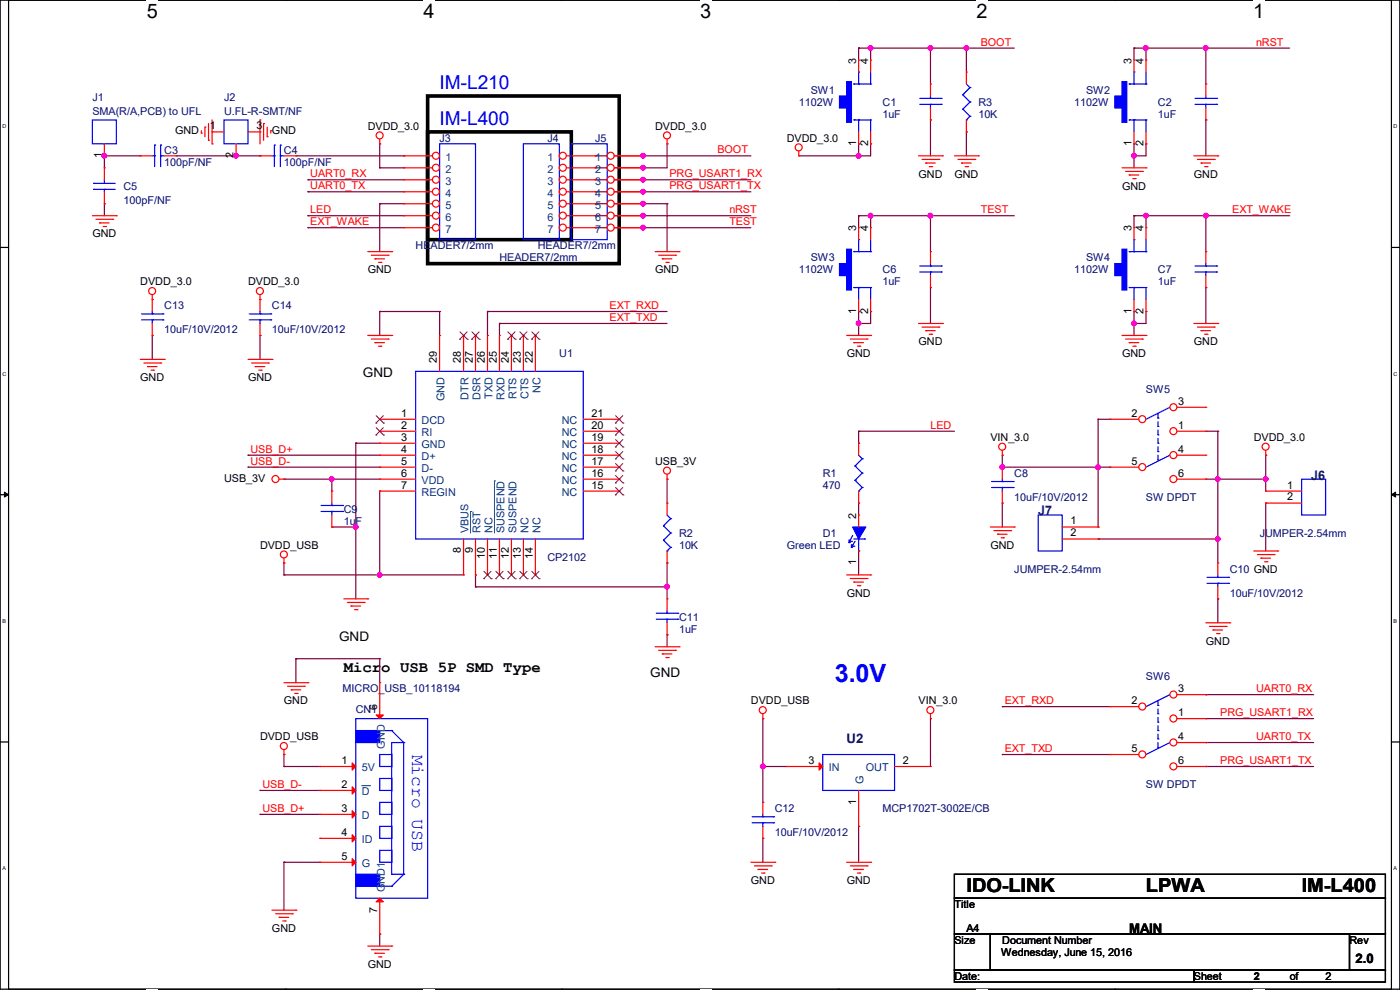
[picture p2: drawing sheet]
<svg xmlns="http://www.w3.org/2000/svg" width="297mm" height="210mm" viewBox="0 0 297 210" stroke-linecap="round" stroke-linejoin="round" font-family="sans-serif">
<defs><g id="words">
<text font-size="5.3" fill="#00f" x="177.1" y="144.7">3.0V</text>
<g font-size="4.2">
<text x="31.2" y="3.9">5</text>
<text x="89.8" y="3.9">4</text>
<text x="148.5" y="3.9">3</text>
<text x="207.2" y="3.9">2</text>
<text x="265.9" y="3.9">1</text>
</g>
<g font-size="4.1" fill="#00f">
<text x="93.3" y="18.9">IM-L210</text>
<text x="93.3" y="26.5">IM-L400</text>
</g>
<g font-size="4.1">
<text x="205" y="189.2">IDO-LINK</text>
<text x="243.1" y="189.2">LPWA</text>
<text x="276.2" y="189.2">IM-L400</text>
</g>
<text font-size="3.8" fill="#00f" x="87.5" y="160.1" transform="rotate(90 87.5 160.1)">Micro USB</text>
<text font-size="3.3" x="72.9" y="142.5">Micro USB 5P SMD Type</text>
<g font-size="2.8">
<text x="77" y="80.1">GND</text>
<text x="71.9" y="135.9">GND</text>
<text x="138" y="143.6">GND</text>
<text x="239.6" y="198">MAIN</text>
<text x="287.6" y="204.3">2.0</text>
</g>
<g font-size="2.8" fill="#000080">
<text x="278.2" y="101.7">J6</text>
<text x="220.3" y="109.3">J7</text>
<text x="179.6" y="157.6">U2</text>
</g>
<g font-size="2.3" fill="#f00">
<text x="208.1" y="9.7">BOOT</text>
<text x="266.5" y="9.7">nRST</text>
<text x="152.2" y="32.6">BOOT</text>
<text x="65.8" y="37.6">UART0_RX</text>
<text x="65.8" y="40.2">UART0_TX</text>
<text x="142" y="37.6">PRG_USART1_RX</text>
<text x="142" y="40.2">PRG_USART1_TX</text>
<text x="65.8" y="45.3">LED</text>
<text x="65.8" y="47.8">EXT_WAKE</text>
<text x="154.7" y="47.8">TEST</text>
<text x="154.7" y="45.3">nRST</text>
<text x="208.1" y="45.3">TEST</text>
<text x="261.4" y="45.3">EXT_WAKE</text>
<text x="129.3" y="65.6">EXT_RXD</text>
<text x="129.3" y="68.1">EXT_TXD</text>
<text x="197.4" y="91">LED</text>
<text x="53.1" y="96.1">USB_D+</text>
<text x="53.1" y="98.6">USB_D-</text>
<text x="213.2" y="149.4">EXT_RXD</text>
<text x="266.5" y="146.9">UART0_RX</text>
<text x="258.9" y="151.9">PRG_USART1_RX</text>
<text x="213.2" y="159.6">EXT_TXD</text>
<text x="266.5" y="157">UART0_TX</text>
<text x="55.7" y="167.2">USB_D-</text>
<text x="258.9" y="162.1">PRG_USART1_TX</text>
<text x="55.7" y="172.3">USB_D+</text>
</g>
<g font-size="2.3">
<text x="181.6" y="13.5" transform="rotate(-90 181.6 13.5)">3</text>
<text x="184.1" y="13.5" transform="rotate(-90 184.1 13.5)">4</text>
<text x="240" y="13.5" transform="rotate(-90 240 13.5)">3</text>
<text x="242.6" y="13.5" transform="rotate(-90 242.6 13.5)">4</text>
<text x="37.1" y="28.5">GND</text>
<text x="44.5" y="27.4">1</text>
<text x="54.4" y="27.4">3</text>
<text x="57.7" y="28.5">GND</text>
<text x="78" y="27.5">DVDD_3.0</text>
<text x="139" y="27.5">DVDD_3.0</text>
<text x="21.6" y="33.6" transform="rotate(-90 21.6 33.6)">1</text>
<text x="49.5" y="33.6" transform="rotate(-90 49.5 33.6)">2</text>
<text x="166.9" y="30.1">DVDD_3.0</text>
<text x="181.6" y="31" transform="rotate(-90 181.6 31)">1</text>
<text x="184.1" y="31" transform="rotate(-90 184.1 31)">2</text>
<text x="240" y="31" transform="rotate(-90 240 31)">1</text>
<text x="242.6" y="31" transform="rotate(-90 242.6 31)">2</text>
<text x="194.9" y="37.7">GND</text>
<text x="202.5" y="37.7">GND</text>
<text x="238" y="40.2">GND</text>
<text x="253.3" y="37.7">GND</text>
<text x="19.6" y="50.4">GND</text>
<text x="181.6" y="49.1" transform="rotate(-90 181.6 49.1)">3</text>
<text x="184.1" y="49.1" transform="rotate(-90 184.1 49.1)">4</text>
<text x="240" y="49.1" transform="rotate(-90 240 49.1)">3</text>
<text x="242.6" y="49.1" transform="rotate(-90 242.6 49.1)">4</text>
<text x="78" y="58">GND</text>
<text x="139" y="58">GND</text>
<text x="29.8" y="60.5">DVDD_3.0</text>
<text x="52.6" y="60.5">DVDD_3.0</text>
<text x="181.6" y="66.6" transform="rotate(-90 181.6 66.6)">1</text>
<text x="184.1" y="66.6" transform="rotate(-90 184.1 66.6)">2</text>
<text x="240" y="66.6" transform="rotate(-90 240 66.6)">1</text>
<text x="242.6" y="66.6" transform="rotate(-90 242.6 66.6)">2</text>
<text x="92.7" y="77" transform="rotate(-90 92.7 77)">29</text>
<text x="97.8" y="77" transform="rotate(-90 97.8 77)">28</text>
<text x="100.3" y="77" transform="rotate(-90 100.3 77)">27</text>
<text x="102.9" y="77" transform="rotate(-90 102.9 77)">26</text>
<text x="105.4" y="77" transform="rotate(-90 105.4 77)">25</text>
<text x="107.9" y="77" transform="rotate(-90 107.9 77)">24</text>
<text x="110.5" y="77" transform="rotate(-90 110.5 77)">23</text>
<text x="113" y="77" transform="rotate(-90 113 77)">22</text>
<text x="179.6" y="75.8">GND</text>
<text x="194.9" y="73.2">GND</text>
<text x="238" y="75.8">GND</text>
<text x="253.3" y="73.2">GND</text>
<text x="29.8" y="80.9">GND</text>
<text x="52.6" y="80.9">GND</text>
<text x="85.1" y="88.4">1</text>
<text x="125.5" y="88.4">21</text>
<text x="240.1" y="88.4">2</text>
<text x="250" y="85.9">3</text>
<text x="85.1" y="90.9">2</text>
<text x="85.1" y="93.5">3</text>
<text x="125.5" y="93.5">19</text>
<text x="125.5" y="90.9">20</text>
<text x="210.1" y="93.6">VIN_3.0</text>
<text x="250" y="90.9">1</text>
<text x="266" y="93.6">DVDD_3.0</text>
<text x="85.1" y="96">4</text>
<text x="85.1" y="98.6">5</text>
<text x="85.1" y="101.1">6</text>
<text x="125.5" y="101.1">16</text>
<text x="125.5" y="98.6">17</text>
<text x="125.5" y="96">18</text>
<text x="139" y="98.6">USB_3V</text>
<text x="240.1" y="98.6">5</text>
<text x="250" y="96">4</text>
<text x="250" y="101.1">6</text>
<text x="47.5" y="102.2">USB_3V</text>
<text x="85.1" y="103.6">7</text>
<text x="125.5" y="103.6">15</text>
<text x="273.1" y="103.6">1</text>
<text x="273.1" y="106.2">2</text>
<text x="181.6" y="110" transform="rotate(-90 181.6 110)">2</text>
<text x="227.1" y="111.3">1</text>
<text x="227.1" y="113.8">2</text>
<text x="55.2" y="116.4">DVDD_USB</text>
<text x="97.8" y="117.4" transform="rotate(-90 97.8 117.4)">8</text>
<text x="100.3" y="117.4" transform="rotate(-90 100.3 117.4)">9</text>
<text x="102.9" y="118.7" transform="rotate(-90 102.9 118.7)">10</text>
<text x="105.4" y="118.7" transform="rotate(-90 105.4 118.7)">11</text>
<text x="107.9" y="118.7" transform="rotate(-90 107.9 118.7)">12</text>
<text x="110.5" y="118.7" transform="rotate(-90 110.5 118.7)">13</text>
<text x="113" y="118.7" transform="rotate(-90 113 118.7)">14</text>
<text x="181.6" y="119.9" transform="rotate(-90 181.6 119.9)">1</text>
<text x="210.1" y="116.4">GND</text>
<text x="179.6" y="126.6">GND</text>
<text x="255.8" y="136.7">GND</text>
<text x="60.2" y="149.4">GND</text>
<text x="159.3" y="149.4">DVDD_USB</text>
<text x="194.9" y="149.4">VIN_3.0</text>
<text x="240.1" y="149.4">2</text>
<text x="250" y="146.8">3</text>
<text x="80" y="150.7" transform="rotate(-90 80 150.7)">6</text>
<text x="250" y="151.9">1</text>
<text x="55.2" y="157.1">DVDD_USB</text>
<text x="240.1" y="159.5">5</text>
<text x="250" y="157">4</text>
<text x="72.4" y="162.1">1</text>
<text x="72.4" y="167.1">2</text>
<text x="171.5" y="162.1">3</text>
<text x="191.6" y="162.1">2</text>
<text x="250" y="162.1">6</text>
<text x="72.4" y="172.2">3</text>
<text x="181.6" y="170.7" transform="rotate(-90 181.6 170.7)">1</text>
<text x="72.4" y="177.3">4</text>
<text x="72.4" y="182.4">5</text>
<text x="159.3" y="187.5">GND</text>
<text x="179.6" y="187.5">GND</text>
<text x="57.7" y="197.7">GND</text>
<text x="80" y="193.6" transform="rotate(-90 80 193.6)">7</text>
<text x="202.5" y="192.6">Title</text>
<text x="205" y="197.7">A4</text>
<text x="202.5" y="200.2">Size</text>
<text x="212.4" y="202.8">Wednesday, June 15, 2016</text>
<text x="212.6" y="200.2">Document Number</text>
<text x="286.3" y="200.2">Rev</text>
<text x="78" y="205.3">GND</text>
<text x="202.5" y="207.9">Date:</text>
<text x="253.3" y="207.9">Sheet</text>
<text x="266" y="207.9">2</text>
<text x="273.6" y="207.9">of</text>
<text x="281.2" y="207.9">2</text>
</g>
<g font-size="2.3" fill="#000080">
<text x="19.6" y="21.4">J1</text>
<text x="47.5" y="21.4">J2</text>
<text x="169.5" y="22.4">1102W</text>
<text x="172" y="19.9">SW1</text>
<text x="187.2" y="22.4">C1</text>
<text x="207.6" y="22.4">R3</text>
<text x="227.9" y="22.4">1102W</text>
<text x="230.4" y="19.9">SW2</text>
<text x="245.7" y="22.4">C2</text>
<text x="19.6" y="24.5">SMA(R/A,PCB) to UFL</text>
<text x="47.5" y="24.5">U.FL-R-SMT/NF</text>
<text x="187.2" y="25">1uF</text>
<text x="207.6" y="25">10K</text>
<text x="245.7" y="25">1uF</text>
<text x="34.8" y="32.6">C3</text>
<text x="34.8" y="35.1">100pF/NF</text>
<text x="60.2" y="32.6">C4</text>
<text x="60.2" y="35.1">100pF/NF</text>
<text x="93.3" y="30.1">J3</text>
<text x="116.1" y="30.1">J4</text>
<text x="126.3" y="30.1">J5</text>
<text x="26.2" y="40.2">C5</text>
<text x="26.2" y="43.3">100pF/NF</text>
<text x="88.2" y="52.9">HEADER7/2mm</text>
<text x="114.1" y="52.9">HEADER7/2mm</text>
<text x="106" y="55.5">HEADER7/2mm</text>
<text x="169.5" y="58">1102W</text>
<text x="172" y="55.5">SW3</text>
<text x="187.2" y="58">C6</text>
<text x="227.9" y="58">1102W</text>
<text x="230.4" y="55.5">SW4</text>
<text x="245.7" y="58">C7</text>
<text x="34.8" y="65.6">C13</text>
<text x="57.7" y="65.6">C14</text>
<text x="187.2" y="60.5">1uF</text>
<text x="245.7" y="60.5">1uF</text>
<text x="34.8" y="70.7">10uF/10V/2012</text>
<text x="57.7" y="70.7">10uF/10V/2012</text>
<text x="118.7" y="75.8">U1</text>
<text x="243.1" y="83.4">SW5</text>
<text x="174.5" y="101.2">R1</text>
<text x="215.2" y="101.2">C8</text>
<text x="174.5" y="103.7">470</text>
<text x="215.2" y="106.3">10uF/10V/2012</text>
<text x="243.1" y="106.3">SW DPDT</text>
<text x="72.9" y="108.8">C9</text>
<text x="72.9" y="111.3">1uF</text>
<text x="144.1" y="113.9">R2</text>
<text x="174.5" y="113.9">D1</text>
<text x="267.3" y="113.9">JUMPER-2.54mm</text>
<text x="116.1" y="119">CP2102</text>
<text x="144.1" y="116.4">10K</text>
<text x="166.9" y="116.4">Green LED</text>
<text x="215.2" y="121.5">JUMPER-2.54mm</text>
<text x="260.9" y="121.5">C10 GND</text>
<text x="144.1" y="131.7">C11</text>
<text x="260.9" y="126.6">10uF/10V/2012</text>
<text x="144.1" y="134.2">1uF</text>
<text x="72.7" y="146.9">MICRO_USB_10118194</text>
<text x="243.1" y="144.4">SW6</text>
<text x="75.5" y="151.2">CN1</text>
<text x="243.1" y="167.2">SW DPDT</text>
<text x="164.4" y="172.3">C12</text>
<text x="187.2" y="172.3">MCP1702T-3002E/CB</text>
<text x="164.4" y="177.4">10uF/10V/2012</text>
</g>
<g font-size="2.3" fill="#004080">
<text x="94.5" y="34.1">1</text>
<text x="116.1" y="34.1">1</text>
<text x="126.3" y="34.1">1</text>
<text x="94.5" y="36.7">2</text>
<text x="94.5" y="39.2">3</text>
<text x="94.5" y="41.7">4</text>
<text x="116.1" y="36.7">2</text>
<text x="116.1" y="39.2">3</text>
<text x="116.1" y="41.7">4</text>
<text x="126.3" y="36.7">2</text>
<text x="126.3" y="39.2">3</text>
<text x="126.3" y="41.7">4</text>
<text x="94.5" y="44.3">5</text>
<text x="94.5" y="46.8">6</text>
<text x="116.1" y="44.3">5</text>
<text x="116.1" y="46.8">6</text>
<text x="126.3" y="44.3">5</text>
<text x="126.3" y="46.8">6</text>
<text x="94.5" y="49.4">7</text>
<text x="116.1" y="49.4">7</text>
<text x="126.3" y="49.4">7</text>
<text x="114.6" y="83.4" transform="rotate(-90 114.6 83.4)">NC</text>
<text x="94.3" y="85.1" transform="rotate(-90 94.3 85.1)">GND</text>
<text x="99.4" y="84.8" transform="rotate(-90 99.4 84.8)">DTR</text>
<text x="101.9" y="84.9" transform="rotate(-90 101.9 84.9)">DSR</text>
<text x="104.5" y="84.6" transform="rotate(-90 104.5 84.6)">TXD</text>
<text x="107" y="84.9" transform="rotate(-90 107 84.9)">RXD</text>
<text x="109.6" y="84.6" transform="rotate(-90 109.6 84.6)">RTS</text>
<text x="112.1" y="84.6" transform="rotate(-90 112.1 84.6)">CTS</text>
<text x="89.5" y="90">DCD</text>
<text x="89.5" y="92.5">RI</text>
<text x="89.5" y="95.1">GND</text>
<text x="119.2" y="95.1">NC</text>
<text x="119.2" y="92.5">NC</text>
<text x="119.2" y="90">NC</text>
<text x="89.5" y="97.6">D+</text>
<text x="89.5" y="100.2">D-</text>
<text x="119.2" y="100.2">NC</text>
<text x="119.2" y="97.6">NC</text>
<text x="89.5" y="102.7">VDD</text>
<text x="89.5" y="105.2">REGIN</text>
<text x="119.2" y="105.2">NC</text>
<text x="119.2" y="102.7">NC</text>
<text x="99.4" y="113.1" transform="rotate(-90 99.4 113.1)">VBUS</text>
<text x="101.9" y="113.1" transform="rotate(-90 101.9 113.1)">RST</text>
<text x="104.5" y="113.1" transform="rotate(-90 104.5 113.1)">NC</text>
<text x="107" y="113.1" transform="rotate(-90 107 113.1)">SUSPEND</text>
<text x="109.6" y="113.1" transform="rotate(-90 109.6 113.1)">SUSPEND</text>
<text x="112.1" y="113.1" transform="rotate(-90 112.1 113.1)">NC</text>
<text x="114.6" y="113.1" transform="rotate(-90 114.6 113.1)">NC</text>
<text x="81.6" y="158.8" transform="rotate(-90 81.6 158.8)">GND</text>
<text x="76.8" y="163.7">5V</text>
<text x="175.8" y="163.7">IN</text>
<text x="183.2" y="166.4" transform="rotate(-90 183.2 166.4)">G</text>
<text x="183.7" y="163.7">OUT</text>
<text x="76.8" y="168.7">D</text>
<text x="76.8" y="173.8">D</text>
<text x="76.8" y="178.9">ID</text>
<text x="76.8" y="184">G</text>
<text x="81.6" y="189.3" transform="rotate(-90 81.6 189.3)">GND1</text>
</g>
<g font-size="1.1">
<text x=".5" y="27.2">D</text>
<text x="295.7" y="27.2">D</text>
<text x=".5" y="79.7">C</text>
<text x="295.7" y="79.7">C</text>
<text x=".5" y="132.1">B</text>
<text x="295.7" y="132.1">B</text>
<text x=".5" y="184.6">A</text>
<text x="295.7" y="184.6">A</text>
</g>
</g></defs>
<path d="M0 0h297v209.8h-297zM1.8 0v209.8M295.2 0v209.8" fill="none" stroke="#000" stroke-width=".25"/>
<g fill="#fff">
<path d="M31.2 0h2.3v4.8h-2.3z"/>
<path d="M31.2 209.8h2.3v.2h-2.3z"/>
</g>
<path d="M60.5 0h.1M60.5 209.8h.1" fill="none" stroke="#000" stroke-width=".25"/>
<g fill="#fff">
<path d="M89.8 0h2.4v4.8h-2.4z"/>
<path d="M89.8 209.8h2.4v.2h-2.4z"/>
</g>
<path d="M119.2 0h.1M119.2 209.8h.1" fill="none" stroke="#000" stroke-width=".25"/>
<g fill="#fff">
<path d="M148.5 0h2.4v4.8h-2.4z"/>
<path d="M148.5 209.8h2.4v.2h-2.4z"/>
</g>
<path d="M177.8 0h.1M177.8 209.8h.1" fill="none" stroke="#000" stroke-width=".25"/>
<g fill="#fff">
<path d="M207.2 0h2.3v4.8h-2.3z"/>
<path d="M207.2 209.8h2.3v.2h-2.3z"/>
</g>
<path d="M236.5 0h.1M236.5 209.8h.1" fill="none" stroke="#000" stroke-width=".25"/>
<g fill="#fff">
<path d="M265.9 0h2.3v4.8h-2.3z"/>
<path d="M265.9 209.8h2.3v.2h-2.3z"/>
<path d="M.5 26.2h.8v1.2h-.8z"/>
<path d="M295.7 26.2h.7v1.2h-.7z"/>
<path d="M.5 78.7h.8v1.2h-.8z"/>
<path d="M295.7 78.7h.7v1.2h-.7z"/>
</g>
<path d="M0 52.5h1.8M295.2 52.5h1.8" fill="none" stroke="#000" stroke-width=".25"/>
<g fill="#fff">
<path d="M.5 131.1h.7v1.2h-.7z"/>
<path d="M295.7 131.1h.7v1.2h-.7z"/>
</g>
<path d="M0 104.9h1.8M295.2 104.9h1.8" fill="none" stroke="#000" stroke-width=".25"/>
<path d="M.9 104.4l.9 .5-.9 .6zM295.2 104.9l.9-.5v1.1z" fill="#000" stroke="#000" stroke-width=".21"/>
<g fill="#fff">
<path d="M.5 183.6h.7v1.2h-.7z"/>
<path d="M295.7 183.6h.7v1.2h-.7z"/>
</g>
<path d="M0 157.4h1.8M295.2 157.4h1.8M202.5 185.5h91.4v5h-91.4zM202.5 190.5h91.4v7.7h-91.4zM202.5 198.2h7.6v7.6h-7.6zM210.1 198.2h76.2v7.6h-76.2zM286.3 198.2h7.6v7.6h-7.6zM202.5 205.8h50.8v2.5h-50.8zM253.3 205.8h40.6v2.5h-40.6z" fill="none" stroke="#000" stroke-width=".25"/>
<path d="M90.7 20.4h40.7v35.5h-40.7zM90.7 28h30.5v22.8h-30.5z" fill="none" stroke="#000" stroke-width=".76"/>
<g fill="none" stroke="#800040" stroke-width=".25">
<path d="M182.2 10.2h.1M182.2 10.2h33M182.2 10.2v2.5M184.7 10.2h.1M184.7 10.2v2.5M197.4 10.2h.1M197.4 10.2v7.6M205 10.2h.1M205 10.2v5.1M240.6 10.2h.1M240.6 10.2h33M240.6 10.2v2.5"/>
<path d="M243.1 10.2h.1M243.1 10.2v2.5M255.8 10.2h.1M255.8 10.2v7.6M22.1 33.1h.1M22.1 33.1h7.7M22.1 33.1v2.5M37.4 33.1h17.8M50.1 33.1h.1M55.2 33.1h.1M62.8 33.1h22.8M65.3 38.1h.1"/>
<path d="M65.3 38.1h20.3M80.6 30.5h.1M80.6 35.6h.1M80.6 30.5v5.1M80.6 35.6h5M85.6 33.1h.1M126.3 33.1h.1M126.3 38.1h.1M126.3 35.6h.1M126.3 38.1h33M126.3 33.1h33M136.4 33.1h.1"/>
<path d="M136.4 38.1h.1M136.4 35.6h.1M141.5 30.5h.1M141.5 30.5v5.1h-15.2M182.2 33.1h.1M182.2 30.5h.1M182.2 30.5v2.6M184.7 30.5h.1M184.7 30.5v2.6h-15.2M197.4 25.4h.1M197.4 25.4v7.7M205 28h.1"/>
<path d="M205 28v5.1M240.6 33.1h.1M240.6 30.5h.1M240.6 30.5v5.1M243.1 30.5h.1M243.1 30.5v2.6h-2.5M255.8 25.4h.1M255.8 25.4v7.7M22.1 43.2h.1M22.1 43.2v2.6M65.3 40.7h.1M65.3 45.8h.1"/>
<path d="M65.3 48.3h.1M65.3 40.7h20.3M65.3 45.8h20.3M65.3 48.3h20.3M80.6 43.2h.1M80.6 43.2v10.2M80.6 43.2h5M126.3 40.7h.1M126.3 45.8h.1M126.3 48.3h.1M126.3 43.2h.1M126.3 40.7h33"/>
<path d="M126.3 43.2h15.2M126.3 45.8h33M126.3 48.3h33M136.4 43.2h.1M136.4 48.3h.1M136.4 45.8h.1M136.4 40.7h.1M141.5 43.2h.1M141.5 43.2v10.2M182.2 45.8h.1M182.2 45.8h33M182.2 45.8v2.5"/>
<path d="M184.7 45.8h.1M184.7 45.8v2.5M197.4 45.8h.1M197.4 45.8v7.6M240.6 45.8h.1M240.6 45.8h33M240.6 45.8v2.5M243.1 45.8h.1M243.1 45.8v2.5M255.8 45.8h.1M255.8 45.8v7.6M32.3 71.2h.1"/>
<path d="M32.3 71.2v5M55.2 71.2h.1M55.2 71.2v5M80.6 66.1h.1M80.6 66.1v5.1M80.6 66.1h12.7M93.3 66.1h.1M93.3 66.1v5.1M103.4 66.1h.1M103.4 66.1v5.1M103.4 66.1h38.1M106 68.6h.1"/>
<path d="M106 68.6v2.6M106 68.6h35.5M182.2 68.6h.1M182.2 66.1h.1M182.2 66.1v5.1M184.7 66.1h.1M184.7 66.1v2.5h-2.5M197.4 61h.1M197.4 61v7.6M240.6 68.6h.1M240.6 66.1h.1M240.6 66.1v5.1"/>
<path d="M243.1 66.1h.1M243.1 66.1v2.5h-2.5M255.8 61h.1M255.8 61v7.6M52.6 96.6h.1M52.6 99.1h.1M52.6 96.6h28M52.6 99.1h28M75.5 94h.1M75.5 94h5.1M75.5 94v33M182.2 94h.1"/>
<path d="M182.2 91.5h.1M182.2 91.5v2.5M182.2 91.5h20.3M212.6 96.6h.1M212.6 99.1h.1M212.6 99.1h22.9M212.6 96.6v2.5M233 99.1h.1M233 88.9h.1M233 88.9v22.9M233 88.9h2.5M255.8 91.5h2.6"/>
<path d="M258.4 91.5h.1M258.4 91.5v27.9M268.5 96.6h.1M268.5 96.6v7.6M60.2 101.6h.1M60.2 119.4h.1M60.2 119.4v2.6M60.2 101.6h20.4M70.4 101.6h.1M70.4 111.8h.1M70.4 101.6v2.6M70.4 111.8h5.1"/>
<path d="M75.5 111.8h.1M80.6 104.2h.1M80.6 104.2v17.8M141.5 101.6h.1M141.5 119.4h.1M141.5 101.6v5.1M141.5 119.4v7.6M182.2 106.7h.1M182.2 116.9h.1M182.2 106.7v2.6M182.2 116.9v5.1M212.6 106.7h.1"/>
<path d="M212.6 106.7v5.1M233 111.8h.1M233 114.3h.1M233 114.3h25.4M255.8 101.6h12.7M258.4 101.6h.1M258.4 114.3h.1M268.5 101.6h.1M268.5 106.7h.1M268.5 106.7v10.2M60.2 122h.1M60.2 122h38.1"/>
<path d="M62.8 139.7h.1M62.8 139.7v5.1M62.8 139.7h17.8M80.6 139.7h.1M80.6 122h.1M80.6 139.7v5.1M100.9 122h.1M100.9 124.5h.1M100.9 122v2.5M100.9 124.5h40.6M141.5 124.5h.1M141.5 134.7h.1"/>
<path d="M141.5 134.7v2.5M258.4 127h.1M258.4 127v5.1M161.8 152.4h.1M161.8 152.4v17.8M197.4 152.4h.1M197.4 152.4v10.2M212.6 149.9h.1M212.6 149.9h22.9M255.8 147.4h.1M255.8 157.5h.1M255.8 152.4h.1"/>
<path d="M255.8 147.4h22.9M255.8 157.5h22.9M255.8 152.4h22.9M55.2 172.8h.1M55.2 167.7h.1M55.2 172.8h12.7M55.2 167.7h12.7M60.2 160.1h.1M60.2 162.6h.1M60.2 160.1v2.5M60.2 162.6h7.7M161.8 162.6h.1"/>
<path d="M161.8 177.8h.1M161.8 162.6h5.1M161.8 177.8v5.1M182.2 175.3h.1M182.2 175.3v7.6M212.6 160.1h.1M212.6 160.1h22.9M255.8 162.6h.1M255.8 162.6h22.9M60.2 182.9h.1M60.2 182.9v10.2M60.2 182.9h7.7"/>
<path d="M80.6 198.2h.1M80.6 198.2v2.5"/>
</g>
<g fill="#f0f" stroke="#f0f" stroke-width=".25">
<circle cx="136.4" cy="43.2" r=".49"/>
<circle cx="136.4" cy="48.3" r=".49"/>
<circle cx="136.4" cy="45.7" r=".49"/>
<circle cx="136.4" cy="33" r=".49"/>
<circle cx="136.4" cy="38.1" r=".49"/>
<circle cx="136.4" cy="40.7" r=".49"/>
<circle cx="70.4" cy="101.6" r=".49"/>
<circle cx="75.5" cy="111.8" r=".49"/>
<circle cx="141.5" cy="124.5" r=".49"/>
<circle cx="80.5" cy="121.9" r=".49"/>
<circle cx="136.4" cy="35.6" r=".49"/>
<circle cx="182.1" cy="33" r=".49"/>
<circle cx="205" cy="10.2" r=".49"/>
<circle cx="197.4" cy="10.2" r=".49"/>
<circle cx="184.7" cy="10.2" r=".49"/>
<circle cx="182.1" cy="68.6" r=".49"/>
<circle cx="197.4" cy="45.7" r=".49"/>
<circle cx="184.7" cy="45.7" r=".49"/>
<circle cx="240.6" cy="33" r=".49"/>
<circle cx="255.8" cy="10.2" r=".49"/>
<circle cx="243.1" cy="10.2" r=".49"/>
<circle cx="240.6" cy="68.6" r=".49"/>
<circle cx="255.8" cy="45.7" r=".49"/>
<circle cx="243.1" cy="45.7" r=".49"/>
<circle cx="232.9" cy="99.1" r=".49"/>
<circle cx="161.8" cy="162.6" r=".49"/>
<circle cx="268.5" cy="101.6" r=".49"/>
<circle cx="258.3" cy="114.3" r=".49"/>
<circle cx="258.3" cy="101.6" r=".49"/>
<circle cx="212.6" cy="99.1" r=".49"/>
<circle cx="22.1" cy="33" r=".49"/>
<circle cx="50.1" cy="33" r=".49"/>
</g>
<g fill="none" stroke="#f00" stroke-width=".25">
<path d="M22.1 33.1h.1M22.1 30.5v2.6M42.7 28.2h.1M42.7 27.7v.5M43.5 27h.1M43.5 27v2M44.2 29.8h.1M44.2 26.2v3.6M45 30.5h.1M45 25.4v5.1M55.2 25.4h.1M55.2 25.4v5.1"/>
<path d="M55.9 26.2h.1M55.9 26.2v3.6M56.7 29h.1M56.7 27v2M57.4 27.7h.1M57.4 27.7v.5M80.6 30.5h.1M80.6 29.5v1M141.5 30.5h.1M141.5 29.5v1M169.5 33.1h.1M169.5 32v1.1"/>
<path d="M194.9 33.1h5M195.6 33.8h3.6M196.4 34.6h.1M196.4 34.6h2M197.1 35.3h.6M197.7 35.3h.1M199.2 33.8h.1M199.9 33.1h.1M202.5 33.1h5.1M203.2 33.8h3.6M204 34.6h.1M204 34.6h2"/>
<path d="M204.8 35.3h.5M205.3 35.3h.1M206.8 33.8h.1M207.6 33.1h.1M238 35.6h5.1M238.8 36.4h3.6M239.6 37.1h.1M239.6 37.1h2M240.3 37.9h.5M240.8 37.9h.1M242.4 36.4h.1M243.1 35.6h.1"/>
<path d="M253.3 33.1h5.1M254 33.8h3.6M254.8 34.6h.1M254.8 34.6h2M255.6 35.3h.5M256.1 35.3h.1M257.6 33.8h.1M258.4 33.1h.1M19.6 45.8h5.1M20.4 46.5h3.5M21.1 47.3h.1M21.1 47.3h2.1"/>
<path d="M21.9 48h.5M22.4 48h.1M23.9 46.5h.1M24.7 45.8h.1M78 53.4h5.1M78.8 54.1h3.5M79.5 54.9h.1M79.5 54.9h2.1M80.3 55.7h.5M80.8 55.7h.1M82.3 54.1h.1M83.1 53.4h.1"/>
<path d="M139 53.4h5.1M139.7 54.1h3.6M140.5 54.9h.1M140.5 54.9h2M141.3 55.7h.5M141.8 55.7h.1M143.3 54.1h.1M144.1 53.4h.1M240.6 48.3h.1M240.6 48.3v2.5M243.1 48.3h.1M243.1 48.3v2.5"/>
<path d="M29.8 76.2h5M30.5 77h3.6M31.3 77.8h.1M31.3 77.8h2M32 78.5h.6M32.3 63.5h.1M32.3 62.5v1M32.6 78.5h.1M34.1 77h.1M34.8 76.2h.1M52.6 76.2h5.1M53.4 77h3.5"/>
<path d="M54.1 77.8h.1M54.1 77.8h2.1M54.9 78.5h.5M55.2 63.5h.1M55.2 62.5v1M55.4 78.5h.1M56.9 77h.1M57.7 76.2h.1M78 71.2h5.1M78.8 71.9h3.5M79.5 72.7h.1M79.5 72.7h2.1"/>
<path d="M80.3 73.4h.5M80.8 73.4h.1M82.3 71.9h.1M83.1 71.2h.1M179.6 71.2h5.1M180.4 71.9h3.5M181.1 72.7h.1M181.1 72.7h2.1M181.9 73.4h.5M182.4 73.4h.1M183.9 71.9h.1M184.7 71.2h.1"/>
<path d="M194.9 68.6h5M195.6 69.4h3.6M196.4 70.1h.1M196.4 70.1h2M197.1 70.9h.6M197.7 70.9h.1M199.2 69.4h.1M199.9 68.6h.1M238 71.2h5.1M238.8 71.9h3.6M239.6 72.7h.1M239.6 72.7h2"/>
<path d="M240.3 73.4h.5M240.6 66.1h.1M240.6 63.5v2.6M240.8 73.4h.1M242.4 71.9h.1M243.1 71.2h.1M243.1 66.1h.1M243.1 63.5v2.6M253.3 68.6h5.1M254 69.4h3.6M254.8 70.1h.1M254.8 70.1h2"/>
<path d="M255.6 70.9h.5M256.1 70.9h.1M257.6 69.4h.1M258.4 68.6h.1M182.2 94h.1M182.2 94v2.6M212.6 96.6h.1M212.6 99.1h.1M212.6 95.5v1.1M212.6 99.1v2.5M268.5 96.6h.1M268.5 95.5v1.1"/>
<path d="M59.2 101.6h1M60.2 101.6h.1M60.2 119.4h.1M60.2 118.4v1M141.5 101.6h.1M141.5 100.6v1M182.2 106.7h.1M182.2 104.2v2.5M210.1 111.8h5.1M210.9 112.6h3.5M211.6 113.3h.1M211.6 113.3h2.1"/>
<path d="M212.4 114.1h.5M212.6 106.7h.1M212.6 104.2v2.5M212.9 114.1h.1M214.4 112.6h.1M215.2 111.8h.1M266 116.9h5.1M266.7 117.6h3.6M267.5 118.4h.1M267.5 118.4h2M268.3 119.2h.5M268.8 119.2h.1"/>
<path d="M270.3 117.6h.1M271.1 116.9h.1M72.9 127h5.1M73.7 127.8h3.6M74.5 128.6h.1M74.5 128.6h2M75.2 129.3h.5M75.7 129.3h.1M77.3 127.8h.1M78 127h.1M139 137.2h5.1M139.7 138h3.6"/>
<path d="M140.5 138.7h.1M140.5 138.7h2M141.3 139.5h.5M141.8 139.5h.1M143.3 138h.1M144.1 137.2h.1M179.6 122h5.1M180.4 122.7h3.5M181.1 123.5h.1M181.1 123.5h2.1M181.9 124.2h.5M182.4 124.2h.1"/>
<path d="M183.9 122.7h.1M184.7 122h.1M255.8 132.1h5.1M256.6 132.9h3.5M257.3 133.6h.1M257.3 133.6h2.1M258.1 134.4h.5M258.6 134.4h.1M260.1 132.9h.1M260.9 132.1h.1M60.2 159v1.1M60.2 144.8h5.1"/>
<path d="M61 145.6h3.6M61.8 146.3h.1M61.8 146.3h2M62.5 147.1h.5M63 147.1h.1M64.6 145.6h.1M65.3 144.8h.1M161.8 152.4h.1M161.8 151.4v1M197.4 152.4h.1M197.4 151.4v1M60.2 160.1h.1"/>
<path d="M57.7 193.1h5.1M58.5 193.8h3.5M59.2 194.6h.1M59.2 194.6h2.1M60 195.4h.5M60.5 195.4h.1M62 193.8h.1M62.8 193.1h.1M159.3 182.9h5.1M160.1 183.7h3.5M160.8 184.4h.1M160.8 184.4h2.1"/>
<path d="M161.6 185.2h.5M162.1 185.2h.1M163.6 183.7h.1M164.4 182.9h.1M179.6 182.9h5.1M180.4 183.7h3.5M181.1 184.4h.1M181.1 184.4h2.1M181.9 185.2h.5M182.4 185.2h.1M183.9 183.7h.1M184.7 182.9h.1"/>
<path d="M78 200.7h5.1M78.8 201.5h3.5M79.5 202.2h.1M79.5 202.2h2.1M80.3 203h.5M80.8 203h.1M82.3 201.5h.1M83.1 200.7h.1"/>
<circle cx="80.5" cy="28.7" r=".74"/>
<circle cx="141.5" cy="28.7" r=".74"/>
<circle cx="169.4" cy="31.3" r=".74"/>
<circle cx="32.3" cy="61.7" r=".74"/>
<circle cx="55.1" cy="61.7" r=".74"/>
<circle cx="141.5" cy="99.8" r=".74"/>
<circle cx="212.6" cy="94.8" r=".74"/>
<circle cx="268.5" cy="94.8" r=".74"/>
<circle cx="58.4" cy="101.6" r=".74"/>
<circle cx="60.2" cy="117.6" r=".74"/>
<circle cx="60.2" cy="158.3" r=".74"/>
<circle cx="161.8" cy="150.6" r=".74"/>
<circle cx="197.4" cy="150.6" r=".74"/>
</g>
<g fill="none" stroke="#00f" stroke-width=".25">
<path d="M19.6 25.4h5.1v5.1h-5.1zM239.6 53.4h.1M239.6 53.4h3.5M240.6 50.8h.1M240.6 53.4h.1M240.6 50.8v2.6M243.1 53.4h.1M243.1 50.8v2.6M239.6 61h.1M239.6 61h3.5M240.6 61h.1M240.6 61v2.5"/>
<path d="M243.1 61h.1M243.1 61v2.5M181.4 98.8h.1M181.4 98.8l1.5 1.6M182.2 96.6l.7 .7M182.9 97.3h.1M182.9 97.3l-1.5 1.5M245.7 88.7h.1M245.7 90.5h.1M245.7 92.2h.1M245.7 94h.1M245.7 95.8h.1"/>
<path d="M245.7 97.6h.1M245.7 87.7v1M245.7 89.5v1M245.7 91.2v1M245.7 93v1M245.7 94.8v1M245.7 96.6v1M248.2 86.4h.1M248.2 96.6h.1M248.2 86.4l-5.1 2.5M248.2 96.6l-5.1 2.5M181.4 101.9h.1"/>
<path d="M181.4 101.9l1.5 1.5M182.2 104.2h.1M182.9 103.4h.1M182.9 100.4h.1M182.9 103.4l-.7 .8M182.9 100.4l-1.5 1.5M210.4 103.4h4.5M210.4 102.2h4.5M212.6 102.2h.1M212.6 103.4h.1M212.6 101.6v.6M212.6 103.4v.8"/>
<path d="M214.9 103.4h.1M214.9 102.2h.1"/>
</g>
<g fill="#00f" stroke="#00f" stroke-width=".25">
<path d="M238 52.9h1.1v8.6h-1.1z" fill-rule="evenodd"/>
<path d="M236.5 55.9h1.5v2.6h-1.5z" fill-rule="evenodd"/>
</g>
<circle cx="242.3" cy="88.9" r=".74" fill="#fff" stroke="#f00" stroke-width=".25"/>
<path d="M235.5 88.9h.1M235.5 88.9h6.1" fill="none" stroke="#f00" stroke-width=".25"/>
<circle cx="248.9" cy="86.4" r=".74" fill="#fff" stroke="#f00" stroke-width=".25"/>
<path d="M249.7 86.4h6.1M255.8 86.4h.1" fill="none" stroke="#f00" stroke-width=".25"/>
<circle cx="248.9" cy="91.5" r=".74" fill="#fff" stroke="#f00" stroke-width=".25"/>
<path d="M249.7 91.5h6.1M255.8 91.5h.1" fill="none" stroke="#f00" stroke-width=".25"/>
<circle cx="242.3" cy="99.1" r=".74" fill="#fff" stroke="#f00" stroke-width=".25"/>
<path d="M235.5 99.1h.1M235.5 99.1h6.1" fill="none" stroke="#f00" stroke-width=".25"/>
<circle cx="248.9" cy="96.5" r=".74" fill="#fff" stroke="#f00" stroke-width=".25"/>
<path d="M249.7 96.6h6.1M255.8 96.6h.1" fill="none" stroke="#f00" stroke-width=".25"/>
<circle cx="248.9" cy="101.6" r=".74" fill="#fff" stroke="#f00" stroke-width=".25"/>
<path d="M55.2 63.5h.1M55.2 71.2h.1M55.2 63.5v2.6M55.2 68.6v2.6M249.7 101.6h6.1M255.8 101.6h.1" fill="none" stroke="#f00" stroke-width=".25"/>
<path d="M111 30.5h7.7v20.3h-7.7zM52.9 67.9h4.5M52.9 66.6h4.5M55.2 66.6h.1M55.2 67.9h.1M55.2 66.1v.5M55.2 67.9v.7M57.4 67.9h.1M57.4 66.6h.1" fill="none" stroke="#00f" stroke-width=".25"/>
<circle cx="119.4" cy="33" r=".74" fill="#fff" stroke="#f00" stroke-width=".25"/>
<path d="M120.2 33.1h6.1M126.3 33.1h.1" fill="none" stroke="#f00" stroke-width=".25"/>
<circle cx="119.4" cy="35.6" r=".74" fill="#fff" stroke="#f00" stroke-width=".25"/>
<path d="M120.2 35.6h6.1M126.3 35.6h.1" fill="none" stroke="#f00" stroke-width=".25"/>
<circle cx="119.4" cy="38.1" r=".74" fill="#fff" stroke="#f00" stroke-width=".25"/>
<path d="M120.2 38.1h6.1M126.3 38.1h.1" fill="none" stroke="#f00" stroke-width=".25"/>
<circle cx="119.4" cy="40.7" r=".74" fill="#fff" stroke="#f00" stroke-width=".25"/>
<path d="M120.2 40.7h6.1M126.3 40.7h.1" fill="none" stroke="#f00" stroke-width=".25"/>
<circle cx="119.4" cy="43.2" r=".74" fill="#fff" stroke="#f00" stroke-width=".25"/>
<path d="M120.2 43.2h6.1M126.3 43.2h.1" fill="none" stroke="#f00" stroke-width=".25"/>
<circle cx="119.4" cy="45.7" r=".74" fill="#fff" stroke="#f00" stroke-width=".25"/>
<path d="M120.2 45.8h6.1M126.3 45.8h.1" fill="none" stroke="#f00" stroke-width=".25"/>
<circle cx="119.4" cy="48.3" r=".74" fill="#fff" stroke="#f00" stroke-width=".25"/>
<g fill="none" stroke="#f00" stroke-width=".25">
<path d="M197.4 17.8h.1M197.4 17.8v2.6M255.8 17.8h.1M255.8 17.8v2.6M29.8 33.1h.1M29.8 33.1h2.5M34.8 33.1h2.6M37.4 33.1h.1M45 28h.1M45 28h2.5M50.1 33.1h.1M50.1 30.5v2.6"/>
<path d="M52.6 28h2.6M55.2 28h.1M55.2 33.1h.1M55.2 33.1h2.5M60.2 33.1h2.6M62.8 33.1h.1M197.4 25.4h.1M197.4 22.9v2.5M255.8 25.4h.1M255.8 22.9v2.5M120.2 48.3h6.1M126.3 48.3h.1"/>
<path d="M32.3 63.5h.1M32.3 71.2h.1M32.3 63.5v2.6M32.3 68.6v2.6M182.2 109.3h.1M182.2 116.9h.1M182.2 109.3v2.5M161.8 170.2h.1M161.8 177.8h.1M161.8 170.2v2.6M161.8 175.3v2.5M166.9 162.6h.1"/>
<path d="M166.9 162.6h7.6M182.2 175.3h.1M182.2 167.7v7.6M189.8 162.6h7.6M197.4 162.6h.1"/>
</g>
<path d="M180.9 111.8h2.8l-1.5 2.5z" fill-rule="evenodd" fill="#00f" stroke="#00f" stroke-width=".25"/>
<g fill="none" stroke="#00f" stroke-width=".25">
<path d="M32.3 33.1h.5M32.8 33.1h.1M32.8 30.8h.1M32.8 30.8v4.5M34.1 30.8h.1M34.1 33.1h.1M34.1 33.1h.7M34.1 30.8v4.5M47.5 25.4h5.1v5.1h-5.1zM57.7 33.1h.5M58.2 33.1h.1M58.2 30.8h.1"/>
<path d="M58.2 30.8v4.5M59.5 30.8h.1M59.5 33.1h.1M59.5 33.1h.7M59.5 30.8v4.5M121.2 30.5h7.6v20.3h-7.6zM195.1 22.1h4.6M195.1 20.9h4.6M197.4 20.9h.1M197.4 22.1h.1M197.4 20.4v.5M197.4 22.1v.8"/>
<path d="M199.7 22.1h.1M199.7 20.9h.1M253.5 22.1h4.6M253.5 20.9h4.6M255.8 20.9h.1M255.8 22.1h.1M255.8 20.4v.5M255.8 22.1v.8M258.1 22.1h.1M258.1 20.9h.1M30 67.9h4.6M30 66.6h4.6"/>
<path d="M32.3 66.6h.1M32.3 67.9h.1M32.3 66.1v.5M32.3 67.9v.7M34.6 67.9h.1M34.6 66.6h.1M180.1 115.1h.1M180.1 114.6h.1M180.1 114.6v.5M180.6 114.9h.1M180.6 116.1h.1M180.6 115.6h.1"/>
<path d="M180.6 114.9l-.5 .2M180.6 115.6v.5M180.9 113.6l-.8 1.5M181.1 115.9h.1M181.1 114.3h2.3M181.1 115.9l-.5 .2M181.4 114.9l-.8 1.2M182.2 116.9h.1M182.2 114.3v2.6M183.4 114.3h.1M159.6 174.5h4.5M159.6 173.3h4.5"/>
<path d="M161.8 173.3h.1M161.8 174.5h.1M161.8 172.8v.5M161.8 174.5v.8M164.1 174.5h.1M164.1 173.3h.1M174.5 160.1h15.3v7.6h-15.3z"/>
</g>
<path d="M173.8 161.8l.7 .8-.7 .8z" fill="#f00" stroke="#f00" stroke-width=".25"/>
<circle cx="129.6" cy="33" r=".74" fill="#fff" stroke="#f00" stroke-width=".25"/>
<path d="M130.3 33.1h6.1M136.4 33.1h.1" fill="none" stroke="#f00" stroke-width=".25"/>
<circle cx="129.6" cy="35.6" r=".74" fill="#fff" stroke="#f00" stroke-width=".25"/>
<path d="M130.3 35.6h6.1M136.4 35.6h.1" fill="none" stroke="#f00" stroke-width=".25"/>
<circle cx="129.6" cy="38.1" r=".74" fill="#fff" stroke="#f00" stroke-width=".25"/>
<path d="M130.3 38.1h6.1M136.4 38.1h.1" fill="none" stroke="#f00" stroke-width=".25"/>
<circle cx="129.6" cy="40.7" r=".74" fill="#fff" stroke="#f00" stroke-width=".25"/>
<path d="M130.3 40.7h6.1M136.4 40.7h.1" fill="none" stroke="#f00" stroke-width=".25"/>
<circle cx="129.6" cy="43.2" r=".74" fill="#fff" stroke="#f00" stroke-width=".25"/>
<path d="M130.3 43.2h6.1M136.4 43.2h.1" fill="none" stroke="#f00" stroke-width=".25"/>
<circle cx="129.6" cy="45.7" r=".74" fill="#fff" stroke="#f00" stroke-width=".25"/>
<path d="M130.3 45.8h6.1M136.4 45.8h.1" fill="none" stroke="#f00" stroke-width=".25"/>
<circle cx="129.6" cy="48.3" r=".74" fill="#fff" stroke="#f00" stroke-width=".25"/>
<g fill="none" stroke="#f00" stroke-width=".25">
<path d="M205 15.3h.1M205 15.3v2.5M240.6 12.7h.1M240.6 12.7v2.6M243.1 12.7h.1M243.1 12.7v2.6M205 28h.1M205 25.4v2.6M240.6 30.5h.1M240.6 28v2.5M243.1 30.5h.1M243.1 28v2.5"/>
<path d="M130.3 48.3h6.1M136.4 48.3h.1"/>
</g>
<g fill="none" stroke="#00f" stroke-width=".25">
<path d="M205 17.8l.8 .8M205.8 18.6h.1M205.8 18.6l-1.5 1.5M239.6 17.8h.1M239.6 17.8h3.5M240.6 15.3h.1M240.6 17.8h.1M240.6 15.3v2.5M243.1 17.8h.1M243.1 15.3v2.5M204.3 20.1h.1M204.3 23.2h.1"/>
<path d="M204.3 20.1l1.5 1.5M204.3 23.2l1.5 1.5M205 25.4h.1M205.8 21.6h.1M205.8 24.7h.1M205.8 21.6l-1.5 1.6M205.8 24.7l-.8 .7M239.6 25.4h.1M239.6 25.4h3.5M240.6 25.4h.1M240.6 25.4v2.6M243.1 25.4h.1"/>
<path d="M243.1 25.4v2.6M245.7 149.6h.1M245.7 151.4h.1M245.7 153.2h.1M245.7 155h.1M245.7 156.8h.1M245.7 158.5h.1M245.7 148.6v1M245.7 150.4v1M245.7 152.2v1M245.7 154v1M245.7 155.7v1.1"/>
<path d="M245.7 157.5v1M248.2 147.4h.1M248.2 157.5h.1M248.2 147.4l-5.1 2.5M248.2 157.5l-5.1 2.6"/>
</g>
<g fill="#00f" stroke="#00f" stroke-width=".25">
<path d="M238 17.3h1.1v8.7h-1.1z" fill-rule="evenodd"/>
<path d="M236.5 20.4h1.5v2.5h-1.5z" fill-rule="evenodd"/>
</g>
<circle cx="242.3" cy="149.9" r=".74" fill="#fff" stroke="#f00" stroke-width=".25"/>
<path d="M235.5 149.9h.1M235.5 149.9h6.1" fill="none" stroke="#f00" stroke-width=".25"/>
<circle cx="248.9" cy="147.3" r=".74" fill="#fff" stroke="#f00" stroke-width=".25"/>
<path d="M249.7 147.4h6.1M255.8 147.4h.1" fill="none" stroke="#f00" stroke-width=".25"/>
<circle cx="248.9" cy="152.4" r=".74" fill="#fff" stroke="#f00" stroke-width=".25"/>
<path d="M249.7 152.4h6.1M255.8 152.4h.1" fill="none" stroke="#f00" stroke-width=".25"/>
<circle cx="242.3" cy="160" r=".74" fill="#fff" stroke="#f00" stroke-width=".25"/>
<path d="M235.5 160.1h.1M235.5 160.1h6.1" fill="none" stroke="#f00" stroke-width=".25"/>
<circle cx="248.9" cy="157.5" r=".74" fill="#fff" stroke="#f00" stroke-width=".25"/>
<path d="M249.7 157.5h6.1M255.8 157.5h.1" fill="none" stroke="#f00" stroke-width=".25"/>
<circle cx="248.9" cy="162.6" r=".74" fill="#fff" stroke="#f00" stroke-width=".25"/>
<g fill="none" stroke="#f00" stroke-width=".25">
<path d="M182.2 12.7h.1M182.2 12.7v2.6M184.7 12.7h.1M184.7 12.7v2.6M22.1 35.6h.1M22.1 35.6v2.5M182.2 30.5h.1M182.2 28v2.5M184.7 30.5h.1M184.7 28v2.5M22.1 43.2h.1M22.1 40.7v2.5"/>
<path d="M182.2 48.3h.1M182.2 48.3v2.5M184.7 48.3h.1M184.7 48.3v2.5M197.4 53.4h.1M197.4 53.4v2.5M197.4 58.5v2.5M255.8 53.4h.1M255.8 53.4v2.5M255.8 58.5v2.5M93.3 71.2h.1M93.3 71.2v7.6"/>
<path d="M98.3 71.2h.1M98.3 71.2v7.6M100.9 71.2h.1M100.9 71.2v7.6M103.4 71.2h.1M103.4 71.2v7.6M106 71.2h.1M106 71.2v7.6M108.5 71.2h.1M108.5 71.2v7.6M111 71.2h.1M111 71.2v7.6"/>
<path d="M113.6 71.2h.1M113.6 71.2v7.6M182.2 66.1h.1M182.2 63.5v2.6M184.7 66.1h.1M184.7 63.5v2.6M197.4 61h.1M255.8 61h.1M80.6 88.9h.1M80.6 91.5h.1M80.6 94h.1M80.6 96.6h.1"/>
<path d="M80.6 99.1h.1M80.6 88.9h7.6M80.6 91.5h7.6M80.6 94h7.6M80.6 96.6h7.6M80.6 99.1h7.6M123.7 88.9h7.7M123.7 91.5h7.7M123.7 94h7.7M123.7 96.6h7.7M123.7 99.1h7.7M131.4 99.1h.1"/>
<path d="M131.4 96.6h.1M131.4 94h.1M131.4 91.5h.1M131.4 88.9h.1M70.4 104.2h.1M70.4 111.8h.1M70.4 104.2v2.5M70.4 109.3v2.5M80.6 101.6h.1M80.6 104.2h.1M80.6 104.2h7.6M80.6 101.6h7.6"/>
<path d="M98.3 114.3v7.7M100.9 114.3v7.7M103.4 114.3v7.7M106 114.3v7.7M108.5 114.3v7.7M111 114.3v7.7M113.6 114.3v7.7M123.7 104.2h7.7M123.7 101.6h7.7M131.4 104.2h.1M131.4 101.6h.1M141.5 106.7h.1"/>
<path d="M141.5 119.4h.1M141.5 106.7v2.6M141.5 116.9v2.5M225.3 111.8h7.7M225.3 114.3h7.7M233 111.8h.1M233 114.3h.1M268.5 104.2h.1M268.5 106.7h.1M268.5 104.2h7.6M268.5 106.7h7.6M98.3 122h.1"/>
<path d="M100.9 122h.1M103.4 122h.1M106 122h.1M108.5 122h.1M111 122h.1M113.6 122h.1M141.5 127h.1M141.5 134.7h.1M141.5 127v2.6M141.5 132.1v2.6M80.6 144.8h.1M80.6 144.8v7.6"/>
<path d="M67.9 162.6h.1M67.9 167.7h.1M67.9 172.8h.1M67.9 177.8h.1M67.9 162.6h7.6M67.9 167.7h7.6M67.9 172.8h7.6M67.9 177.8h7.6M249.7 162.6h6.1M255.8 162.6h.1M67.9 182.9h.1M67.9 182.9h7.6"/>
<path d="M80.6 198.2h.1M80.6 190.5v7.7"/>
</g>
<g fill="none" stroke="#00f" stroke-width=".25">
<path d="M181.1 17.8h.1M181.1 17.8h3.6M182.2 15.3h.1M182.2 17.8h.1M182.2 15.3v2.5M184.7 17.8h.1M184.7 15.3v2.5M19.9 38.9h.1M19.9 38.9h4.5M22.1 38.9h.1M22.1 38.1v.8M93.3 30.5h7.6v20.3h-7.6z"/>
<path d="M181.1 25.4h.1M181.1 25.4h3.6M182.2 25.4h.1M182.2 25.4v2.6M184.7 25.4h.1M184.7 25.4v2.6M19.9 40.2h.1M19.9 40.2h4.5M22.1 40.2h.1M22.1 40.2v.5M181.1 53.4h.1M181.1 53.4h3.6"/>
<path d="M182.2 50.8h.1M182.2 53.4h.1M182.2 50.8v2.6M184.7 53.4h.1M184.7 50.8v2.6M195.1 57.7h4.6M195.1 56.4h4.6M197.4 56.4h.1M197.4 57.7h.1M197.4 55.9v.5M197.4 57.7v.8M199.7 57.7h.1"/>
<path d="M199.7 56.4h.1M253.5 57.7h4.6M253.5 56.4h4.6M255.8 56.4h.1M255.8 57.7h.1M255.8 55.9v.5M255.8 57.7v.8M258.1 57.7h.1M258.1 56.4h.1M88.2 78.8h35.5v35.5h-35.5zM181.1 61h.1M181.1 61h3.6"/>
<path d="M182.2 61h.1M182.2 61v2.5M184.7 61h.1M184.7 61v2.5M68.1 108.5h4.6M68.1 107.2h4.6M70.4 107.2h.1M70.4 108.5h.1M70.4 106.7v.5M70.4 108.5v.8M72.7 108.5h.1M72.7 107.2h.1"/>
<path d="M140.8 111.5h.1M140.8 114.6h.1M140.8 111.5l1.5 1.6M140.8 114.6l1.5 1.5M141.5 116.9h.1M141.5 109.3l.8 .7M142.3 110h.1M142.3 113.1h.1M142.3 116.1h.1M142.3 110l-1.5 1.5M142.3 113.1l-1.5 1.5M142.3 116.1l-.8 .8"/>
<path d="M220.3 109.3h5v7.6h-5zM276.1 101.6h5.1v7.7h-5.1zM139.2 131.4h4.6M139.2 130.1h4.6M141.5 130.1h.1M141.5 131.4h.1M141.5 129.6v.5M141.5 131.4v.7M143.8 131.4h.1M143.8 130.1h.1M75.5 152.4h15.2v38.1h-15.2zM75.5 155h7.6"/>
<path d="M83.1 155h.1M83.1 155l2.5 2.5M85.6 157.5h.1M85.6 157.5v28M85.6 157.5h-2.5v28M80.6 160.1h2.5v2.5h-2.5zM80.6 165.1h2.5v2.6h-2.5zM80.6 170.2h2.5v2.6h-2.5zM80.6 175.3h2.5v2.5h-2.5zM75.5 188h.1M75.5 188h7.6M80.6 180.4h2.5v2.5h-2.5z"/>
<path d="M83.1 188h.1M83.1 185.5h.1M83.1 185.5h2.5M85.6 185.5h.1M85.6 185.5l-2.5 2.5"/>
</g>
<g fill="#00f" stroke="#00f" stroke-width=".25">
<path d="M179.6 17.3h1v8.7h-1z" fill-rule="evenodd"/>
<path d="M178.1 20.4h1.5v2.5h-1.5z" fill-rule="evenodd"/>
<path d="M75.5 185.5h5.1v2.5h-5.1z" fill-rule="evenodd"/>
<path d="M75.5 155h5.1v2.5h-5.1z" fill-rule="evenodd"/>
<path d="M179.6 52.9h1v8.6h-1z" fill-rule="evenodd"/>
<path d="M178.1 55.9h1.5v2.6h-1.5z" fill-rule="evenodd"/>
</g>
<g fill="#f00" stroke="#f00" stroke-width=".25">
<path d="M74.7 161.8l.8 .8-.8 .8z"/>
<path d="M74.7 166.9l.8 .8-.8 .7z"/>
<path d="M74.7 172l.8 .8-.8 .7z"/>
<path d="M74.7 177.1l.8 .7-.8 .8z"/>
<path d="M74.7 182.2l.8 .7-.8 .8z"/>
<path d="M80.6 190.5l.7 .8h-1.5z"/>
<path d="M79.8 151.7h1.5l-.7 .7z"/>
</g>
<path d="M99.8 108.5h.1M99.8 108.5v4.6M104.9 102h.1M104.9 102v11.1M76.8 166.7h1.6M78.4 166.7h.1" fill="none" stroke="#004080" stroke-width=".21"/>
<g fill="none" stroke="#804000" stroke-width=".21">
<path d="M97.5 72h.1M97.6 70.4l1.5 1.6M99.1 70.4l-1.6 1.6M99.1 72h.1M100.1 72h.1M100.1 70.4l1.6 1.6M101.6 70.4l-1.5 1.6M101.7 72h.1M107.7 72h.1M107.7 70.4l1.6 1.6M109.3 70.4l-1.6 1.6M109.3 72h.1"/>
<path d="M110.2 72h.1M110.3 70.4l1.5 1.6M111.8 70.4l-1.6 1.6M111.8 72h.1M112.8 72h.1M112.8 70.4l1.6 1.6M114.3 70.4l-1.5 1.6M114.4 72h.1M79.8 89.7h.1M79.8 92.3h.1M79.8 88.2l1.6 1.5M79.8 90.7l1.6 1.6"/>
<path d="M81.3 88.2l-1.5 1.5M81.3 90.7l-1.5 1.6M81.4 89.7h.1M81.4 92.3h.1M130.6 99.9h.1M130.6 97.4h.1M130.6 94.8h.1M130.6 92.3h.1M130.6 89.7h.1M130.6 98.3l1.6 1.6M130.6 95.8l1.6 1.6M130.6 93.3l1.6 1.5"/>
<path d="M130.6 90.7l1.6 1.6M130.6 88.2l1.6 1.5M132.1 93.3l-1.5 1.5M132.1 95.8l-1.5 1.6M132.1 98.3l-1.5 1.6M132.1 90.7l-1.5 1.6M132.1 88.2l-1.5 1.5M132.2 99.9h.1M132.2 97.4h.1M132.2 94.8h.1M132.2 92.3h.1M132.2 89.7h.1"/>
<path d="M130.6 105h.1M130.6 102.4h.1M130.6 103.4l1.6 1.6M130.6 100.9l1.6 1.5M132.1 103.4l-1.5 1.6M132.1 100.9l-1.5 1.5M132.2 105h.1M132.2 102.4h.1M102.6 122.8h.1M102.7 121.2l1.5 1.6M104.2 121.2l-1.6 1.6M104.2 122.8h.1"/>
<path d="M105.2 122.8h.1M105.2 121.2l1.6 1.6M106.7 121.2l-1.5 1.6M106.8 122.8h.1M107.7 122.8h.1M107.7 121.2l1.6 1.6M109.3 121.2l-1.6 1.6M109.3 122.8h.1M110.2 122.8h.1M110.3 121.2l1.5 1.6M111.8 121.2l-1.6 1.6M111.8 122.8h.1"/>
<path d="M112.8 122.8h.1M112.8 121.2l1.6 1.6M114.3 121.2l-1.5 1.6M114.4 122.8h.1"/>
</g>
<circle cx="92.5" cy="33" r=".74" fill="#fff" stroke="#f00" stroke-width=".25"/>
<path d="M85.6 33.1h.1M85.6 33.1h6.1" fill="none" stroke="#f00" stroke-width=".25"/>
<circle cx="92.5" cy="35.6" r=".74" fill="#fff" stroke="#f00" stroke-width=".25"/>
<path d="M85.6 35.6h.1M85.6 35.6h6.1" fill="none" stroke="#f00" stroke-width=".25"/>
<circle cx="92.5" cy="38.1" r=".74" fill="#fff" stroke="#f00" stroke-width=".25"/>
<path d="M85.6 38.1h.1M85.6 38.1h6.1" fill="none" stroke="#f00" stroke-width=".25"/>
<circle cx="92.5" cy="40.7" r=".74" fill="#fff" stroke="#f00" stroke-width=".25"/>
<path d="M85.6 40.7h.1M85.6 40.7h6.1" fill="none" stroke="#f00" stroke-width=".25"/>
<circle cx="92.5" cy="43.2" r=".74" fill="#fff" stroke="#f00" stroke-width=".25"/>
<path d="M85.6 43.2h.1M85.6 43.2h6.1" fill="none" stroke="#f00" stroke-width=".25"/>
<circle cx="92.5" cy="45.7" r=".74" fill="#fff" stroke="#f00" stroke-width=".25"/>
<path d="M85.6 45.8h.1M85.6 45.8h6.1" fill="none" stroke="#f00" stroke-width=".25"/>
<circle cx="92.5" cy="48.3" r=".74" fill="#fff" stroke="#f00" stroke-width=".25"/>
<path d="M85.6 48.3h.1M85.6 48.3h6.1M258.4 119.4h.1M258.4 119.4v2.6M258.4 127h.1M258.4 124.5v2.5" fill="none" stroke="#f00" stroke-width=".25"/>
<path d="M256.1 123.7h4.5M256.1 122.5h4.5M258.4 122.5h.1M258.4 123.7h.1M258.4 122v.5M258.4 123.7v.8M260.6 123.7h.1M260.6 122.5h.1" fill="none" stroke="#00f" stroke-width=".25"/>
<g fill="#f0f" stroke="#f0f" stroke-width=".25">
<circle cx="136.4" cy="43.2" r=".49"/>
<circle cx="136.4" cy="48.3" r=".49"/>
<circle cx="136.4" cy="45.7" r=".49"/>
<circle cx="136.4" cy="33" r=".49"/>
<circle cx="136.4" cy="38.1" r=".49"/>
<circle cx="136.4" cy="40.7" r=".49"/>
<circle cx="70.4" cy="101.6" r=".49"/>
<circle cx="75.5" cy="111.8" r=".49"/>
<circle cx="141.5" cy="124.5" r=".49"/>
<circle cx="80.5" cy="121.9" r=".49"/>
<circle cx="136.4" cy="35.6" r=".49"/>
<circle cx="182.1" cy="33" r=".49"/>
<circle cx="205" cy="10.2" r=".49"/>
<circle cx="197.4" cy="10.2" r=".49"/>
<circle cx="184.7" cy="10.2" r=".49"/>
<circle cx="182.1" cy="68.6" r=".49"/>
<circle cx="197.4" cy="45.7" r=".49"/>
<circle cx="184.7" cy="45.7" r=".49"/>
<circle cx="240.6" cy="33" r=".49"/>
<circle cx="255.8" cy="10.2" r=".49"/>
<circle cx="243.1" cy="10.2" r=".49"/>
<circle cx="240.6" cy="68.6" r=".49"/>
<circle cx="255.8" cy="45.7" r=".49"/>
<circle cx="243.1" cy="45.7" r=".49"/>
<circle cx="232.9" cy="99.1" r=".49"/>
<circle cx="161.8" cy="162.6" r=".49"/>
<circle cx="268.5" cy="101.6" r=".49"/>
<circle cx="258.3" cy="114.3" r=".49"/>
<circle cx="258.3" cy="101.6" r=".49"/>
<circle cx="212.6" cy="99.1" r=".49"/>
<circle cx="22.1" cy="33" r=".49"/>
<circle cx="50.1" cy="33" r=".49"/>
</g>
<use href="#words"/>
</svg>
